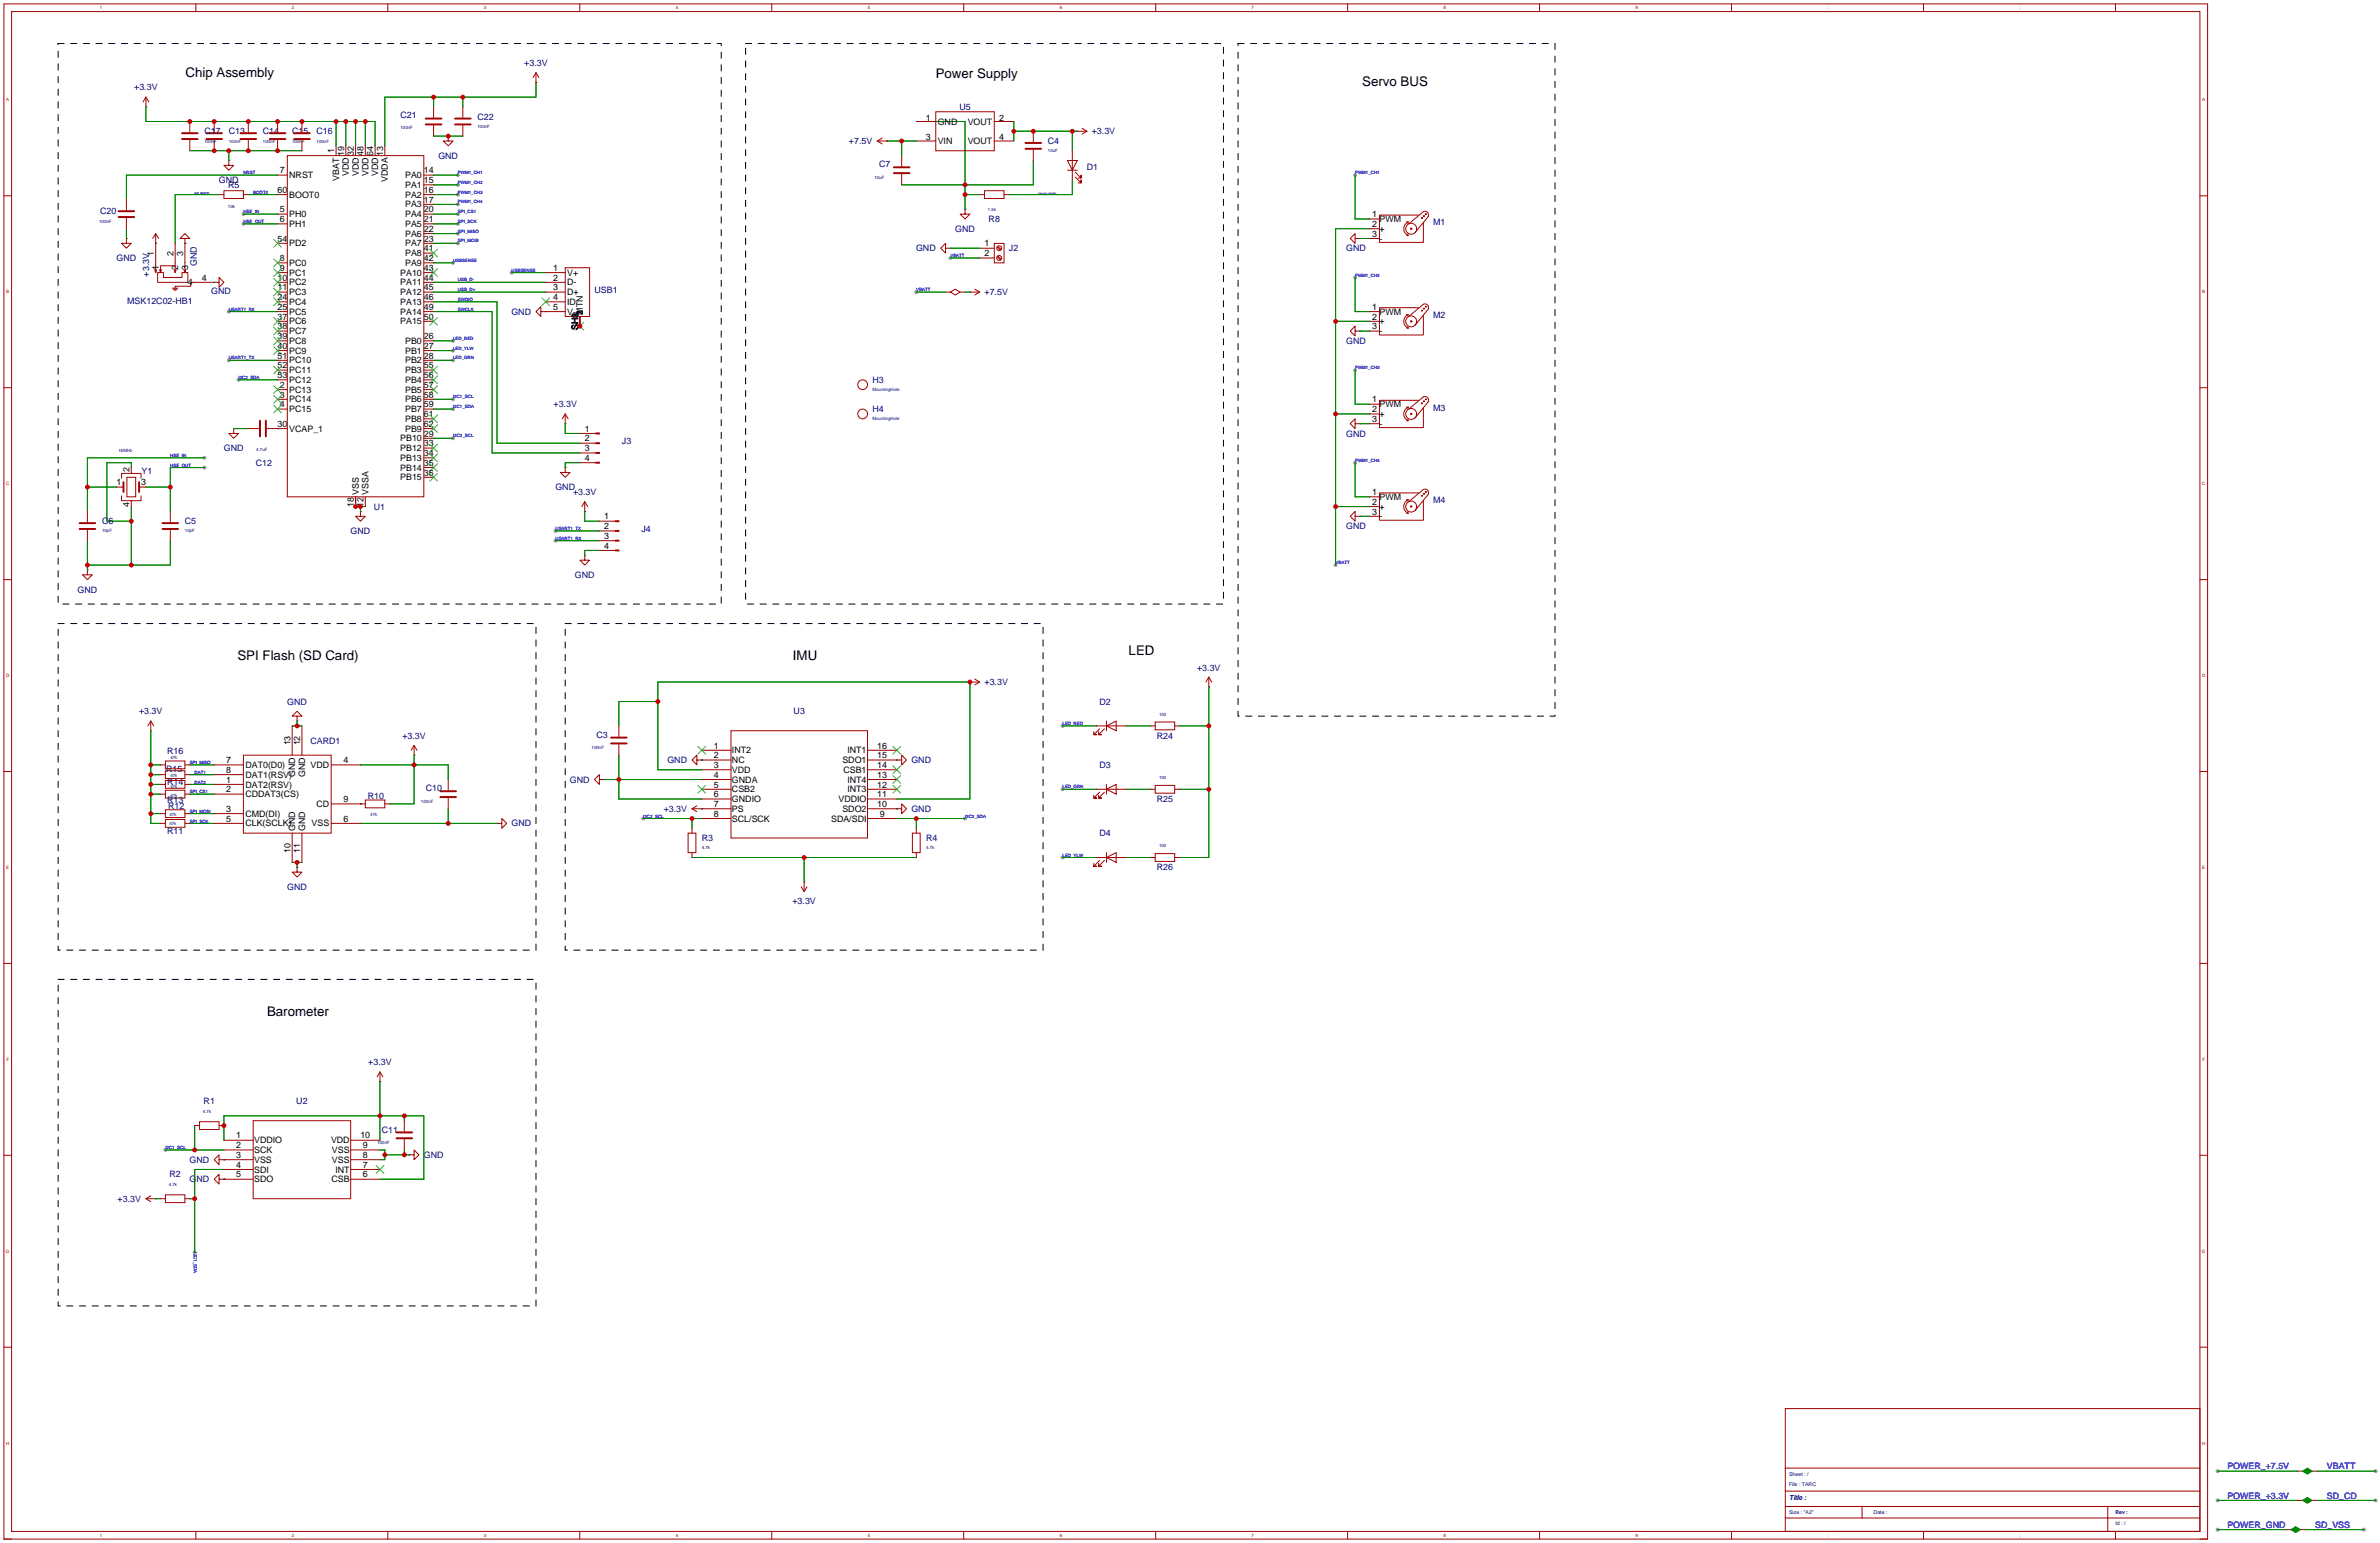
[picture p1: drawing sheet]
<svg xmlns="http://www.w3.org/2000/svg" width="620mm" height="402mm" viewBox="0 0 620 402" stroke-linecap="round" stroke-linejoin="round" font-family="sans-serif">
<defs><g id="words">
<g font-size="3.5">
<text x="48.3" y="20.2">Chip Assembly</text>
<text x="243.7" y="20.4">Power Supply</text>
<text x="354.8" y="22.5">Servo BUS</text>
<text x="61.8" y="172.1">SPI Flash (SD Card)</text>
<text x="206.5" y="172.1">IMU</text>
<text x="294" y="170.8">LED</text>
<text x="69.5" y="264.8">Barometer</text>
</g>
<g font-size="2.3" fill="#000080">
<text x="136.6" y="17.2">+3.3V</text>
<text x="35" y="23.6">+3.3V</text>
<text x="249.9" y="28.7">U5</text>
<text x="53.2" y="35">C17</text>
<text x="59.6" y="35">C13</text>
<text x="68.5" y="35">C14</text>
<text x="76.1" y="35">C15</text>
<text x="82.5" y="35">C16</text>
<text x="104.3" y="30.7">C21</text>
<text x="124.4" y="31.2">C22</text>
<text x="284.4" y="35">+3.3V</text>
<text x="114.2" y="41.4">GND</text>
<text x="221.1" y="37.5">+7.5V</text>
<text x="273" y="37.5">C4</text>
<text x="57" y="47.7">GND</text>
<text x="229" y="43.6">C7</text>
<text x="283.1" y="44.2">D1</text>
<text x="59.4" y="49">R5</text>
<text x="26.1" y="55.8">C20</text>
<text x="257.5" y="57.9">R8</text>
<text x="373.3" y="58.7">M1</text>
<text x="238.6" y="65.5">GND</text>
<text x="248.8" y="60.4">GND</text>
<text x="262.8" y="65.5">J2</text>
<text x="350.7" y="65.5">GND</text>
<text x="30.4" y="68">GND</text>
<text x="51.3" y="69.3" transform="rotate(-90 51.3 69.3)">GND</text>
<text x="38.8" y="72" transform="rotate(-90 38.8 72)">+3.3V</text>
<text x="55" y="76.7">GND</text>
<text x="154.8" y="76.3">USB1</text>
<text x="256.4" y="76.9">+7.5V</text>
<text x="33.1" y="79.2">MSK12C02-HB1</text>
<text x="133.2" y="82">GND</text>
<text x="373.3" y="82.8">M2</text>
<text x="350.7" y="89.6">GND</text>
<text x="227.2" y="99.8">H3</text>
<text x="144.2" y="106.1">+3.3V</text>
<text x="227.2" y="107.4">H4</text>
<text x="373.3" y="107">M3</text>
<text x="350.7" y="113.7">GND</text>
<text x="58.3" y="117.6">GND</text>
<text x="162" y="115.8">J3</text>
<text x="36.8" y="123.4">Y1</text>
<text x="66.6" y="121.4">C12</text>
<text x="144.7" y="127.7">GND</text>
<text x="149.3" y="129">+3.3V</text>
<text x="373.3" y="131.1">M4</text>
<text x="26.6" y="136.6">C6</text>
<text x="48.2" y="136.6">C5</text>
<text x="97.3" y="132.8">U1</text>
<text x="350.7" y="137.9">GND</text>
<text x="91.3" y="139.1">GND</text>
<text x="167.1" y="138.6">J4</text>
<text x="20.2" y="154.4">GND</text>
<text x="149.7" y="150.6">GND</text>
<text x="256.4" y="178.5">+3.3V</text>
<text x="311.8" y="174.7">+3.3V</text>
<text x="74.8" y="183.6">GND</text>
<text x="286.4" y="183.6">D2</text>
<text x="36.2" y="186.1">+3.3V</text>
<text x="206.7" y="186.1">U3</text>
<text x="43.5" y="196.6">R16</text>
<text x="80.8" y="193.8">CARD1</text>
<text x="104.8" y="192.5">+3.3V</text>
<text x="155.4" y="192.2">C3</text>
<text x="301.3" y="192.5">R24</text>
<text x="43.3" y="201.1">R15</text>
<text x="148.4" y="203.9">GND</text>
<text x="173.8" y="198.8">GND</text>
<text x="237.4" y="198.8">GND</text>
<text x="286.4" y="200.1">D3</text>
<text x="43.5" y="209.3">R13</text>
<text x="43.5" y="204.4">R14</text>
<text x="95.8" y="208.2">R10</text>
<text x="110.9" y="206.2">C10</text>
<text x="301.3" y="209">R25</text>
<text x="43.8" y="210.8">R12</text>
<text x="133.3" y="215.3">GND</text>
<text x="172.9" y="211.5">+3.3V</text>
<text x="237.4" y="211.5">GND</text>
<text x="43.5" y="217.4">R11</text>
<text x="182.8" y="219.2">R3</text>
<text x="241.2" y="219.2">R4</text>
<text x="286.4" y="217.9">D4</text>
<text x="301.3" y="226.8">R26</text>
<text x="74.8" y="231.9">GND</text>
<text x="206.4" y="235.7">+3.3V</text>
<text x="95.9" y="277.6">+3.3V</text>
<text x="53" y="287.7">R1</text>
<text x="77.2" y="287.7">U2</text>
<text x="99.5" y="295.1">C11</text>
<text x="49.4" y="303">GND</text>
<text x="110.4" y="301.7">GND</text>
<text x="44.2" y="306.8">R2</text>
<text x="49.4" y="308.1">GND</text>
<text x="30.6" y="313.1">+3.3V</text>
</g>
<g font-size="2.3">
<text x="241.2" y="31.4">1</text>
<text x="244.3" y="32.4">GND</text>
<text x="252.1" y="32.4">VOUT</text>
<text x="260.3" y="31.4">2</text>
<text x="87.1" y="39.9" transform="rotate(-90 87.1 39.9)">1</text>
<text x="89.6" y="40.6" transform="rotate(-90 89.6 40.6)">19</text>
<text x="92.2" y="40.6" transform="rotate(-90 92.2 40.6)">32</text>
<text x="94.7" y="40.6" transform="rotate(-90 94.7 40.6)">48</text>
<text x="97.2" y="40.6" transform="rotate(-90 97.2 40.6)">64</text>
<text x="99.8" y="40.6" transform="rotate(-90 99.8 40.6)">13</text>
<text x="241.2" y="36.5">3</text>
<text x="244.3" y="37.5">VIN</text>
<text x="252.1" y="37.5">VOUT</text>
<text x="260.3" y="36.5">4</text>
<text x="72.9" y="45.2">7</text>
<text x="75.3" y="46.4">NRST</text>
<text x="88.3" y="47.1" transform="rotate(-90 88.3 47.1)">VBAT</text>
<text x="90.9" y="45.9" transform="rotate(-90 90.9 45.9)">VDD</text>
<text x="93.4" y="45.9" transform="rotate(-90 93.4 45.9)">VDD</text>
<text x="96" y="45.9" transform="rotate(-90 96 45.9)">VDD</text>
<text x="98.5" y="45.9" transform="rotate(-90 98.5 45.9)">VDD</text>
<text x="101" y="47.5" transform="rotate(-90 101 47.5)">VDDA</text>
<text x="105.5" y="46.4">PA0</text>
<text x="110.4" y="45.2">14</text>
<text x="110.4" y="47.7">15</text>
<text x="72.3" y="50.2">60</text>
<text x="75.3" y="51.5">BOOT0</text>
<text x="105.5" y="49">PA1</text>
<text x="105.5" y="51.5">PA2</text>
<text x="110.4" y="50.2">16</text>
<text x="110.4" y="52.8">17</text>
<text x="72.9" y="55.3">5</text>
<text x="72.9" y="57.9">6</text>
<text x="75.3" y="56.6">PH0</text>
<text x="75.3" y="59.1">PH1</text>
<text x="105.5" y="54.1">PA3</text>
<text x="105.5" y="56.6">PA4</text>
<text x="105.5" y="59.1">PA5</text>
<text x="110.4" y="55.3">20</text>
<text x="110.4" y="57.9">21</text>
<text x="357.4" y="56.6">1</text>
<text x="357.4" y="59.1">2</text>
<text x="359.3" y="57.9">PWM</text>
<text x="72.3" y="62.9">54</text>
<text x="75.3" y="64.2">PD2</text>
<text x="105.5" y="61.7">PA6</text>
<text x="105.5" y="64.2">PA7</text>
<text x="110.4" y="60.4">22</text>
<text x="110.4" y="62.9">23</text>
<text x="110.4" y="65.5">41</text>
<text x="256.4" y="64.2">1</text>
<text x="357.4" y="61.7">3</text>
<text x="359.3" y="60.4">+</text>
<text x="359.3" y="62.9">-</text>
<text x="40.1" y="66.6" transform="rotate(-90 40.1 66.6)">1</text>
<text x="41.4" y="70.3" transform="rotate(-90 41.4 70.3)">1</text>
<text x="45.2" y="66.6" transform="rotate(-90 45.2 66.6)">2</text>
<text x="46.4" y="70.3" transform="rotate(-90 46.4 70.3)">2</text>
<text x="47.7" y="66.6" transform="rotate(-90 47.7 66.6)">3</text>
<text x="49" y="70.3" transform="rotate(-90 49 70.3)">3</text>
<text x="72.9" y="68">8</text>
<text x="72.9" y="70.6">9</text>
<text x="75.3" y="69.3">PC0</text>
<text x="75.3" y="71.8">PC1</text>
<text x="104.2" y="71.8">PA10</text>
<text x="105.5" y="66.8">PA8</text>
<text x="105.5" y="69.3">PA9</text>
<text x="110.4" y="68">42</text>
<text x="110.4" y="70.6">43</text>
<text x="144" y="70.6">1</text>
<text x="147.7" y="71.8">V+</text>
<text x="256.4" y="66.8">2</text>
<text x="48.9" y="74.4">4</text>
<text x="52.6" y="73.1">4</text>
<text x="72.3" y="73.1">10</text>
<text x="72.3" y="75.6">11</text>
<text x="75.3" y="74.4">PC2</text>
<text x="75.3" y="76.9">PC3</text>
<text x="104.2" y="74.4">PA11</text>
<text x="104.2" y="76.9">PA12</text>
<text x="110.4" y="73.1">44</text>
<text x="110.4" y="75.6">45</text>
<text x="144" y="73.1">2</text>
<text x="144" y="75.6">3</text>
<text x="147.7" y="74.4">D-</text>
<text x="147.7" y="76.9">D+</text>
<text x="72.3" y="78.2">24</text>
<text x="72.3" y="80.7">25</text>
<text x="72.3" y="83.3">37</text>
<text x="75.3" y="79.5">PC4</text>
<text x="75.3" y="82">PC5</text>
<text x="104.2" y="79.5">PA13</text>
<text x="104.2" y="82">PA14</text>
<text x="110.4" y="78.2">46</text>
<text x="110.4" y="80.7">49</text>
<text x="110.4" y="83.3">50</text>
<text x="144" y="78.2">4</text>
<text x="144" y="80.7">5</text>
<text x="147.7" y="79.5">ID</text>
<text x="147.7" y="82">V-</text>
<text x="150.6" y="82.8" transform="rotate(-90 150.6 82.8)">1</text>
<text x="150.6" y="82.8" transform="rotate(-90 150.6 82.8)">2</text>
<text x="151.8" y="82" transform="rotate(-90 151.8 82)">MTN</text>
<text x="151.8" y="82" transform="rotate(-90 151.8 82)">1</text>
<text x="151.8" y="82" transform="rotate(-90 151.8 82)">2</text>
<text x="151.8" y="82" transform="rotate(-90 151.8 82)">3</text>
<text x="357.4" y="80.7">1</text>
<text x="357.4" y="83.3">2</text>
<text x="359.3" y="82">PWM</text>
<text x="72.3" y="85.8">38</text>
<text x="72.3" y="88.3">39</text>
<text x="75.3" y="84.5">PC6</text>
<text x="75.3" y="87.1">PC7</text>
<text x="75.3" y="89.6">PC8</text>
<text x="104.2" y="84.5">PA15</text>
<text x="105.5" y="89.6">PB0</text>
<text x="110.4" y="88.3">26</text>
<text x="150.6" y="86" transform="rotate(-90 150.6 86)">SH0</text>
<text x="150.6" y="86" transform="rotate(-90 150.6 86)">SH3</text>
<text x="357.4" y="85.8">3</text>
<text x="359.3" y="84.5">+</text>
<text x="359.3" y="87.1">-</text>
<text x="72.3" y="90.9">40</text>
<text x="72.3" y="93.4">51</text>
<text x="72.3" y="96">52</text>
<text x="75.3" y="92.2">PC9</text>
<text x="75.3" y="94.7">PC10</text>
<text x="105.5" y="92.2">PB1</text>
<text x="105.5" y="94.7">PB2</text>
<text x="110.4" y="90.9">27</text>
<text x="110.4" y="93.4">28</text>
<text x="110.4" y="96">55</text>
<text x="72.3" y="98.5">53</text>
<text x="72.9" y="101">2</text>
<text x="75.3" y="97.2">PC11</text>
<text x="75.3" y="99.8">PC12</text>
<text x="105.5" y="97.2">PB3</text>
<text x="105.5" y="99.8">PB4</text>
<text x="110.4" y="98.5">56</text>
<text x="110.4" y="101">57</text>
<text x="72.9" y="103.6">3</text>
<text x="72.9" y="106.1">4</text>
<text x="75.3" y="102.3">PC13</text>
<text x="75.3" y="104.9">PC14</text>
<text x="75.3" y="107.4">PC15</text>
<text x="105.5" y="102.3">PB5</text>
<text x="105.5" y="104.9">PB6</text>
<text x="105.5" y="107.4">PB7</text>
<text x="110.4" y="103.6">58</text>
<text x="110.4" y="106.1">59</text>
<text x="357.4" y="104.9">1</text>
<text x="357.4" y="107.4">2</text>
<text x="359.3" y="106.1">PWM</text>
<text x="72.3" y="111.2">30</text>
<text x="75.3" y="112.5">VCAP_1</text>
<text x="105.5" y="109.9">PB8</text>
<text x="105.5" y="112.5">PB9</text>
<text x="110.4" y="113.7">29</text>
<text x="110.4" y="108.7">61</text>
<text x="110.4" y="111.2">62</text>
<text x="152.3" y="112.5">1</text>
<text x="357.4" y="109.9">3</text>
<text x="359.3" y="108.7">+</text>
<text x="359.3" y="111.2">-</text>
<text x="104.2" y="115">PB10</text>
<text x="104.2" y="117.6">PB12</text>
<text x="110.4" y="116.3">33</text>
<text x="110.4" y="118.8">34</text>
<text x="152.3" y="115">2</text>
<text x="152.3" y="117.6">3</text>
<text x="33.7" y="123.1" transform="rotate(-90 33.7 123.1)">2</text>
<text x="104.2" y="120.1">PB13</text>
<text x="104.2" y="122.6">PB14</text>
<text x="104.2" y="125.2">PB15</text>
<text x="110.4" y="121.4">35</text>
<text x="110.4" y="123.9">36</text>
<text x="152.3" y="120.1">4</text>
<text x="30.4" y="126.4">1</text>
<text x="33.7" y="132" transform="rotate(-90 33.7 132)">4</text>
<text x="36.7" y="126.4">3</text>
<text x="92.2" y="132" transform="rotate(-90 92.2 132)">18</text>
<text x="93.4" y="128.9" transform="rotate(-90 93.4 128.9)">VSS</text>
<text x="94.7" y="132" transform="rotate(-90 94.7 132)">12</text>
<text x="96" y="128.9" transform="rotate(-90 96 128.9)">VSSA</text>
<text x="357.4" y="129">1</text>
<text x="357.4" y="131.5">2</text>
<text x="359.3" y="130.3">PWM</text>
<text x="157.4" y="135.3">1</text>
<text x="157.4" y="137.9">2</text>
<text x="357.4" y="134.1">3</text>
<text x="359.3" y="132.8">+</text>
<text x="359.3" y="135.3">-</text>
<text x="157.4" y="140.4">3</text>
<text x="157.4" y="143">4</text>
<text x="75.6" y="194.2" transform="rotate(-90 75.6 194.2)">13</text>
<text x="78.2" y="194.2" transform="rotate(-90 78.2 194.2)">12</text>
<text x="186" y="197.6">2</text>
<text x="186" y="195">1</text>
<text x="190.7" y="196.3">INT2</text>
<text x="220.7" y="196.3">INT1</text>
<text x="228.5" y="197.6">15</text>
<text x="228.5" y="195">16</text>
<text x="59" y="203.9">1</text>
<text x="59" y="198.8">7</text>
<text x="59" y="201.4">8</text>
<text x="63.9" y="200.1">DAT0(D0)</text>
<text x="63.9" y="202.6">DAT1(RSV)</text>
<text x="76.9" y="202.4" transform="rotate(-90 76.9 202.4)">GND</text>
<text x="79.5" y="202.4" transform="rotate(-90 79.5 202.4)">GND</text>
<text x="80.9" y="200.1">VDD</text>
<text x="89.4" y="198.8">4</text>
<text x="186" y="200.1">3</text>
<text x="186" y="202.6">4</text>
<text x="190.7" y="198.8">NC</text>
<text x="190.7" y="201.4">VDD</text>
<text x="190.7" y="203.9">GNDA</text>
<text x="219.4" y="198.8">SDO1</text>
<text x="219.7" y="201.4">CSB1</text>
<text x="220.7" y="203.9">INT4</text>
<text x="228.5" y="202.6">13</text>
<text x="228.5" y="200.1">14</text>
<text x="59" y="206.5">2</text>
<text x="63.9" y="205.2">DAT2(RSV)</text>
<text x="63.9" y="207.7">CDDAT3(CS)</text>
<text x="89.4" y="209">9</text>
<text x="186" y="205.2">5</text>
<text x="186" y="207.7">6</text>
<text x="190.7" y="206.5">CSB2</text>
<text x="190.7" y="209">GNDIO</text>
<text x="218.4" y="209">VDDIO</text>
<text x="220.7" y="206.5">INT3</text>
<text x="228.5" y="207.7">11</text>
<text x="228.5" y="205.2">12</text>
<text x="59" y="211.5">3</text>
<text x="59" y="214.1">5</text>
<text x="63.9" y="212.8">CMD(DI)</text>
<text x="63.9" y="215.3">CLK(SCLK)</text>
<text x="81.1" y="215.3">VSS</text>
<text x="82.4" y="210.3">CD</text>
<text x="89.4" y="214.1">6</text>
<text x="186" y="210.3">7</text>
<text x="186" y="212.8">8</text>
<text x="190.7" y="211.5">PS</text>
<text x="190.7" y="214.1">SCL/SCK</text>
<text x="216.5" y="214.1">SDA/SDI</text>
<text x="219.4" y="211.5">SDO2</text>
<text x="228.5" y="210.3">10</text>
<text x="229.1" y="212.8">9</text>
<text x="76.9" y="216.6" transform="rotate(-90 76.9 216.6)">GND</text>
<text x="79.5" y="216.6" transform="rotate(-90 79.5 216.6)">GND</text>
<text x="75.6" y="222.2" transform="rotate(-90 75.6 222.2)">10</text>
<text x="78.2" y="222.2" transform="rotate(-90 78.2 222.2)">11</text>
<text x="61.5" y="296.6">1</text>
<text x="61.5" y="299.2">2</text>
<text x="66.2" y="297.9">VDDIO</text>
<text x="86.2" y="297.9">VDD</text>
<text x="93.9" y="296.6">10</text>
<text x="94.5" y="299.2">9</text>
<text x="61.5" y="301.7">3</text>
<text x="61.5" y="304.2">4</text>
<text x="66.2" y="300.4">SCK</text>
<text x="66.2" y="303">VSS</text>
<text x="66.2" y="305.5">SDI</text>
<text x="86.5" y="303">VSS</text>
<text x="86.5" y="300.4">VSS</text>
<text x="87.4" y="305.5">INT</text>
<text x="94.5" y="304.2">7</text>
<text x="94.5" y="301.7">8</text>
<text x="61.5" y="306.8">5</text>
<text x="66.2" y="308.1">SDO</text>
<text x="86.3" y="308.1">CSB</text>
<text x="94.5" y="306.8">6</text>
</g>
<g font-size="2.3" fill="#00f">
<text x="580.2" y="382.8">POWER_+7.5V</text>
<text x="606.1" y="382.8">VBATT</text>
<text x="580.2" y="390.5">POWER_+3.3V</text>
<text x="606.1" y="390.5">SD_CD</text>
<text x="580.2" y="398.1">POWER_GND</text>
<text x="603" y="398.1">SD_VSS</text>
</g>
<text font-size="1.8" fill="#000080" x="466" y="391">Title :</text>
<g font-size="1.4" fill="#000080">
<text x="466" y="387.2">File : TARC</text>
<text x="466" y="384.5">Sheet : /</text>
<text x="466" y="394.6">Size : &quot;A2&quot;</text>
<text x="488" y="394.6">Date :</text>
<text x="551" y="394.6">Rev :</text>
<text x="551" y="397.4">Id : /</text>
</g>
<g font-size="1.2" fill="#a00000">
<text x="26" y="2.4">1</text>
<text x="76" y="2.4">2</text>
<text x="126" y="2.4">3</text>
<text x="176" y="2.4">4</text>
<text x="226" y="2.4">5</text>
<text x="276" y="2.4">6</text>
<text x="326" y="2.4">7</text>
<text x="376" y="2.4">8</text>
<text x="426" y="2.4">9</text>
<text x="1.6" y="26.4">A</text>
<text x="573.6" y="26.4">A</text>
<text x="1.6" y="76.4">B</text>
<text x="573.6" y="76.4">B</text>
<text x="1.6" y="126.4">C</text>
<text x="573.6" y="126.4">C</text>
<text x="1.6" y="176.4">D</text>
<text x="573.6" y="176.4">D</text>
<text x="1.6" y="226.4">E</text>
<text x="573.6" y="226.4">E</text>
<text x="1.7" y="276.4">F</text>
<text x="573.7" y="276.4">F</text>
<text x="1.6" y="326.4">G</text>
<text x="573.6" y="326.4">G</text>
<text x="1.6" y="376.4">H</text>
<text x="573.6" y="376.4">H</text>
<text x="26" y="400.4">1</text>
<text x="76" y="400.4">2</text>
<text x="126" y="400.4">3</text>
<text x="176" y="400.4">4</text>
<text x="226" y="400.4">5</text>
<text x="276" y="400.4">6</text>
<text x="326" y="400.4">7</text>
<text x="376" y="400.4">8</text>
<text x="426" y="400.4">9</text>
<text x="476" y="400.4">:</text>
<text x="526" y="400.4">;</text>
</g>
<g font-size="1.2" fill="#000080">
<text x="104.3" y="33.6">100nF</text>
<text x="124.4" y="33.3">100nF</text>
<text x="53.2" y="37.1">100nF</text>
<text x="59.6" y="37.1">100nF</text>
<text x="68.5" y="37.1">100nF</text>
<text x="76.1" y="37.1">100nF</text>
<text x="82.5" y="37.1">100nF</text>
<text x="273" y="39.7">10uF</text>
<text x="227.7" y="46.5">10uF</text>
<text x="25.8" y="58.2">100nF</text>
<text x="59.4" y="54.2">10k</text>
<text x="257.3" y="54.9">1.5k</text>
<text x="227.2" y="101.9">MountingHole</text>
<text x="227.2" y="109.5">MountingHole</text>
<text x="30.8" y="117.7">16MHz</text>
<text x="66.8" y="117.4">4.7uF</text>
<text x="26.6" y="138.7">10pF</text>
<text x="48.2" y="138.7">10pF</text>
<text x="301.9" y="186.5">100</text>
<text x="44.4" y="197.7">47k</text>
<text x="154.1" y="195.1">100nF</text>
<text x="44.4" y="202.5">47k</text>
<text x="301.9" y="203">100</text>
<text x="44.4" y="205.3">47k</text>
<text x="44.4" y="207.6">47k</text>
<text x="109.6" y="209.1">100nF</text>
<text x="44.1" y="212.7">47k</text>
<text x="44.1" y="214.9">47k</text>
<text x="96.4" y="212.7">47k</text>
<text x="182.8" y="221.3">4.7k</text>
<text x="241.2" y="221.3">4.7k</text>
<text x="301.9" y="220.8">100</text>
<text x="52.8" y="289.9">4.7k</text>
<text x="98.2" y="298">100nF</text>
<text x="44" y="308.9">4.7k</text>
</g>
<g font-size="1.2" fill="#00f">
<text x="63.4" y="45.4">NRST</text>
<text x="119.3" y="47.9">PWM1_CH2</text>
<text x="119.3" y="45.4">PWM1_CH1</text>
<text x="353" y="45.4">PWM1_CH1</text>
<text x="65.9" y="50.5">BOOT0</text>
<text x="119.3" y="50.5">PWM1_CH3</text>
<text x="119.3" y="53">PWM1_CH4</text>
<text x="63.4" y="55.6">HSE_IN</text>
<text x="63.4" y="58.1">HSE_OUT</text>
<text x="119.3" y="55.6">SPI_CS1</text>
<text x="119.3" y="58.1">SPI_SCK</text>
<text x="119.3" y="63.2">SPI_MOSI</text>
<text x="119.3" y="60.6">SPI_MISO</text>
<text x="118" y="68.3">USBSENSE</text>
<text x="133.3" y="70.8">USBSENSE</text>
<text x="247.6" y="67">VBATT</text>
<text x="119.3" y="75.9">USB_D+</text>
<text x="119.3" y="73.3">USB_D-</text>
<text x="238.7" y="75.9">VBATT</text>
<text x="353" y="72.1">PWM1_CH2</text>
<text x="59.6" y="81">USART1_RX</text>
<text x="119.3" y="81">SWCLK</text>
<text x="119.3" y="78.4">SWDIO</text>
<text x="118" y="88.6">LED_RED</text>
<text x="59.6" y="93.7">USART1_TX</text>
<text x="118" y="93.7">LED_GRN</text>
<text x="118" y="91.1">LED_YLW</text>
<text x="62.1" y="98.7">I2C2_SDA</text>
<text x="353" y="96.2">PWM1_CH3</text>
<text x="118" y="103.8">I2C1_SCL</text>
<text x="118" y="106.4">I2C1_SDA</text>
<text x="118" y="114">I2C2_SCL</text>
<text x="44.4" y="119.1">HSE_IN</text>
<text x="44.4" y="121.6">HSE_OUT</text>
<text x="353" y="120.3">PWM1_CH4</text>
<text x="144.7" y="140.6">USART1_RX</text>
<text x="144.7" y="138.1">USART1_TX</text>
<text x="347.9" y="147">VBATT</text>
<text x="276.8" y="188.9">LED_RED</text>
<text x="49.4" y="199.1">SPI_MISO</text>
<text x="50.7" y="201.6">DAT1</text>
<text x="49.4" y="206.7">SPI_CS1</text>
<text x="50.7" y="204.1">DAT2</text>
<text x="276.8" y="205.4">LED_GRN</text>
<text x="49.4" y="214.3">SPI_SCK</text>
<text x="49.4" y="211.8">SPI_MOSI</text>
<text x="167.5" y="213">I2C2_SCL</text>
<text x="251.4" y="213">I2C2_SDA</text>
<text x="276.8" y="223.2">LED_YLW</text>
<text x="43.1" y="299.4">I2C1_SCL</text>
<text x="50.5" y="326.3" transform="rotate(90 50.5 326.3)">I2C1_SDA</text>
</g>
<text font-size=".7" fill="#00f" x="50.7" y="50.6">SW_BOOT0</text>
<text font-size=".5" fill="#00f" x="270.4" y="50.6">PWR_LED_CATHODE</text>
</g></defs>
<g fill="#999">
<circle cx="50.7" cy="326.3" r=".51"/>
<circle cx="353" cy="120.6" r=".51"/>
<circle cx="167.5" cy="213.3" r=".51"/>
<circle cx="347.9" cy="147.2" r=".51"/>
<circle cx="119.3" cy="63.4" r=".51"/>
<circle cx="59.6" cy="93.9" r=".51"/>
<circle cx="53.2" cy="119.3" r=".51"/>
<circle cx="118" cy="88.8" r=".51"/>
<circle cx="353" cy="96.4" r=".51"/>
<circle cx="353" cy="45.6" r=".51"/>
<circle cx="119.3" cy="48.2" r=".51"/>
<circle cx="118" cy="93.9" r=".51"/>
<circle cx="119.3" cy="55.8" r=".51"/>
<circle cx="133.3" cy="71" r=".51"/>
<circle cx="144.7" cy="140.9" r=".51"/>
<circle cx="53.2" cy="121.8" r=".51"/>
<circle cx="247.6" cy="67.2" r=".51"/>
<circle cx="353" cy="72.3" r=".51"/>
<circle cx="43.1" cy="299.6" r=".51"/>
<circle cx="276.8" cy="223.4" r=".51"/>
<circle cx="251.4" cy="213.3" r=".51"/>
<circle cx="118" cy="114.2" r=".51"/>
<circle cx="119.3" cy="60.9" r=".51"/>
<circle cx="144.7" cy="138.3" r=".51"/>
<circle cx="118" cy="68.5" r=".51"/>
<circle cx="118" cy="104" r=".51"/>
<circle cx="119.3" cy="45.6" r=".51"/>
<circle cx="119.3" cy="58.3" r=".51"/>
<circle cx="276.8" cy="189.1" r=".51"/>
<circle cx="276.8" cy="205.6" r=".51"/>
<circle cx="63.4" cy="55.8" r=".51"/>
<circle cx="119.3" cy="50.7" r=".51"/>
<circle cx="118" cy="91.3" r=".51"/>
<circle cx="63.4" cy="58.3" r=".51"/>
<circle cx="119.3" cy="53.2" r=".51"/>
<circle cx="59.6" cy="81.2" r=".51"/>
<circle cx="62.1" cy="99" r=".51"/>
<circle cx="118" cy="106.6" r=".51"/>
<circle cx="577.6" cy="398.6" r=".51"/>
<circle cx="615.7" cy="398.6" r=".51"/>
<circle cx="577.6" cy="390.9" r=".51"/>
<circle cx="618.8" cy="390.9" r=".51"/>
<circle cx="577.6" cy="383.3" r=".51"/>
<circle cx="618.8" cy="383.3" r=".51"/>
<circle cx="238.7" cy="76.1" r=".51"/>
</g>
<g fill="none" stroke="#a10000" stroke-width=".26">
<path d="M1 1h574v400h-574zM3 3h570v396h-570zM51 1v2M101 1v2M139.6 19l-.8 1.2M139.6 19v2.5M139.6 19l.8 1.2M151 1v2M201 1v2M251 1v2M301 1v2M351 1v2"/>
<path d="M401 1v2M451 1v2M501 1v2M551 1v2M38 27.8h.1M38 25.3l-.8 1.3M38 25.3v2.5M38 25.3l.8 1.3M49.4 31.7v2.8M49.4 36.5v2.8M55.8 31.7v2.8M55.8 36.5v2.8"/>
<path d="M64.7 31.7v2.8M64.7 36.5v2.8M72.3 31.7v2.8M72.3 36.5v2.8M78.6 31.7v2.8M78.6 36.5v2.8M87.5 38v2.5M90.1 38v2.5M92.6 38v2.5M95.2 38v2.5M97.7 38v2.5M100.2 38v2.5"/>
<path d="M112.9 27.8v2.8M112.9 32.7v2.8M116.7 35.5h.1M116.7 35.5v1.2h1.3l-1.3 1.3-1.2-1.3h1.2M120.6 27.8v2.8M120.6 32.7v2.8M139.6 21.5h.1M228.5 36.7h2.5M228.5 36.7l1.3 .8M229.8 36l-1.3 .7M231 36.7h.1M238.7 31.7h5"/>
<path d="M238.7 36.7h5M243.7 29.1h15.3v10.2h-15.3zM259 31.7h5.1M259 36.7h5.1M269.1 34.2v2.8M269.1 39v2.8M279.3 39.3v7.6M280.6 34.2h.1M280.6 34.2h2.5M281.8 33.4l1.3 .8M283.1 34.2l-1.3 .8M1 51h2"/>
<path d="M32.9 52v2.8M32.9 56.8v2.8M57.1 50.7h1.2M58.3 49.7h5.1v2h-5.1zM59.6 41.8h.1M59.6 41.8v1.3h1.3l-1.3 1.3-1.3-1.3h1.3M63.4 50.7h1.3M72.3 50.7h2.5M72.3 45.6h2.5M72.3 55.8h2.5M72.3 58.3h2.5M74.8 40.5h35.6v88.9h-35.6z"/>
<path d="M110.4 50.7h2.5M110.4 45.6h2.5M110.4 48.2h2.5M110.4 53.2h2.5M110.4 55.8h2.5M110.4 58.3h2.5M234.9 40.5v2.8M234.9 45.4v2.8M251.4 54.5h.1M251.4 54.5v1.3h1.2l-1.2 1.3-1.3-1.3h1.3M255.2 50.7h1.2M256.4 49.7h5.1v2h-5.1z"/>
<path d="M261.5 50.7h1.3M278 41.8h2.6l-1.3 2.6zM278 44.4h2.6M280.1 46.1l1.5 1.6v-.8v.8h-.8M280.1 44.9l1.5 1.5v-.8v.8h-.8M356.8 57.1h2.5M356.8 59.6h2.5M366.3 57.8h.5M366.8 57.8a1.94 1.94 0 0 0-1.2 1.8 1.94 1.94 0 0 0 1.2 1.8M366.8 57.8l-.1 .4M366.9 58.3l3.8-3.1a.94 .94 0 0 1 1.1 .1 .94 .94 0 0 1 .2 1.1l-3.4 4.2M369.5 56h-10.2v7.2h11.4v-5.1"/>
<path d="M573 51h2M32.9 62.1h.1M32.9 62.1v1.3h1.3l-1.3 1.3-1.2-1.3h1.2M40.3 70.3l.2 .7M40.5 63.4h.1M40.5 60.9l-.7 1.2M40.5 60.9v10.1M40.5 60.9l.8 1.2M40.8 70.3l-.3 .7M41.1 71h1.5v1.3h4.8v-1.3h1.5v2.6h-7.8zM41.6 70.3l.2 .7M44.9 75.1h1.5"/>
<path d="M45.1 75.3h1M45.4 75.6h.5M45.4 70.3l.2 .7M45.6 69.2h-3.8v1.8l.3-.7M45.6 63.4v7.6M45.9 70.3l-.3 .7M47.9 70.3l.3 .7M48.2 63.4h.1M48.2 62.1h1.2l-1.2-1.2-1.3 1.2h1.3v1.3M48.2 63.4v7.6l.2-.7M55.8 73.6h.1M55.8 73.6h1.3v-1.3l1.2 1.3-1.2 1.2v-1.2"/>
<path d="M55.8 73.6h-6.1v1h-4.1v.5M72.3 76.1h2.5M72.3 73.6h2.5M72.3 63.4h2.5M72.3 78.6h2.5M72.3 68.5h2.5M72.3 71h2.5M110.4 76.1h2.5M110.4 73.6h2.5M110.4 60.9h2.5M110.4 63.4h2.5M110.4 78.6h2.5"/>
<path d="M110.4 65.9h2.5M110.4 68.5h2.5M110.4 71h2.5M142.1 76.1h5.1M142.1 73.6h5.1M142.1 78.6h5.1M142.1 71h5.1M147.2 69.8h6.4v12.7h-6.4zM246.3 64.7v-1.3l-1.3 1.3 1.3 1.2v-1.2h1.3M246.3 76.1h1.3M247.6 64.7h.1M247.6 76.1l1.2-.8 1.3 .8-1.3 .8z"/>
<path d="M250.1 76.1h1.3M252.6 76.1h.1M252.6 76.1h2.6M253.9 75.3l1.3 .8M255.2 76.1l-1.3 .8M255.2 64.7h3.8M255.2 67.2h3.8M259 63.4h2.5v5.1h-2.5zM259.7 66.9l.9 .8M259.7 64.3l.9 .9M259.9 66.7l.9 .8M259.9 64.2l.9 .8"/>
<path d="M353 62.1v-1.2l-1.3 1.2 1.3 1.3v-1.3h1.2M354.2 62.1h.1M356.8 62.1h2.5M366.4 61.4h.4M366.7 61l.1 .4M72.3 81.2h2.5M72.3 88.8h2.5M72.3 91.3h2.5M72.3 93.9h2.5M72.3 83.7h2.5M72.3 86.3h2.5M72.3 96.4h2.5"/>
<path d="M72.3 99h2.5M110.4 81.2h2.5M110.4 88.8h2.5M110.4 91.3h2.5M110.4 93.9h2.5M110.4 83.7h2.5M110.4 96.4h2.5M110.4 99h2.5M140.9 81.2v-1.3l-1.3 1.3 1.3 1.3v-1.3h1.2M142.1 81.2h.1M142.1 81.2h5.1M151 82.5v2.5"/>
<path d="M353 86.3v-1.3l-1.3 1.3 1.3 1.2v-1.2h1.2M354.2 86.3h.1M356.8 81.2h2.5M356.8 83.7h2.5M356.8 86.3h2.5M366.3 81.9h.5M366.4 85.5h.4M366.7 85.1l.1 .4M366.8 81.9a1.94 1.94 0 0 0-1.2 1.8 1.94 1.94 0 0 0 1.2 1.8M366.8 81.9l-.1 .4M366.9 82.5l3.8-3.2a.94 .94 0 0 1 1.1 .2 .94 .94 0 0 1 .2 1.1l-3.4 4.1M369.5 80.2h-10.2v7.1h11.4v-5.1"/>
<path d="M1 101h2M60.9 111.7h.1M60.9 111.7v1.2h1.2l-1.2 1.3-1.3-1.3h1.3M64.7 111.7h2.8M69.5 111.7h5.3M72.3 101.5h2.5M72.3 104h2.5M72.3 106.6h2.5M110.4 111.7h2.5M110.4 101.5h2.5M110.4 114.2h2.5M110.4 104h2.5"/>
<path d="M110.4 116.7h2.5M110.4 119.3h2.5M110.4 106.6h2.5M110.4 109.1h2.5M147.2 110.4h.1M147.2 107.9l-.7 1.2M147.2 107.9v2.5M147.2 107.9l.8 1.2M151 118h4.3M151 115.5h4.3M151 112.9h4.3M155.3 117.9h.8v.2h-.8z"/>
<path d="M155.3 115.4h.8v.2h-.8zM155.3 112.8h.8v.3h-.8zM353 110.4v-1.3l-1.3 1.3 1.3 1.3v-1.3h1.2M354.2 110.4h.1M356.8 105.3h2.5M356.8 107.9h2.5M356.8 110.4h2.5M366.3 106.1h.5M366.4 109.6h.4M366.7 109.3l.1 .3M366.8 106.1a1.94 1.94 0 0 0-1.2 1.8 1.94 1.94 0 0 0 1.2 1.7M366.8 106.1l-.1 .4"/>
<path d="M366.9 106.6l3.8-3.2a.94 .94 0 0 1 1.1 .2 .94 .94 0 0 1 .2 1.1l-3.4 4.2M369.5 104.3h-10.2v7.1h11.4v-5.1M573 101h2M22.8 133.3v2.8M22.8 138.1v2.8M30.4 126.9h1.8M31.7 129.2v1.3h5v-1.3M31.7 124.6v-1.2h5v1.2M33.1 124.4h2.2v5h-2.2zM34.2 121.8v1.6M34.2 130.5v1.5M36.2 126.9h1.8"/>
<path d="M44.4 133.3v2.8M44.4 138.1v2.8M92.6 129.4v2.6M93.9 133.3h.1M93.9 133.3v1.2h1.3l-1.3 1.3-1.3-1.3h1.3M95.2 129.4v2.6M110.4 121.8h2.5M110.4 124.4h2.5M147.2 121.8h.1M147.2 121.8v1.3h1.3l-1.3 1.3-1.2-1.3h1.2M151 120.6h4.3M152.3 133.3h.1"/>
<path d="M152.3 130.7l-.8 1.3M152.3 130.7v2.6M152.3 130.7l.8 1.3M155.3 120.4h.8v.3h-.8zM156.1 138.3h4.2M156.1 135.8h4.2M160.3 138.2h.9v.3h-.9zM160.3 135.7h.9v.2h-.9zM353 134.5v-1.2l-1.3 1.2 1.3 1.3v-1.3h1.2M354.2 134.5h.1M356.8 129.4h2.5M356.8 132h2.5"/>
<path d="M356.8 134.5h2.5M366.3 130.2h.5M366.4 133.8h.4M366.7 133.4l.1 .4M366.8 130.2a1.94 1.94 0 0 0-1.2 1.8 1.94 1.94 0 0 0 1.2 1.8M366.8 130.2l-.1 .4M366.9 130.7l3.8-3.2a.94 .94 0 0 1 1.1 .2 .94 .94 0 0 1 .2 1.1l-3.4 4.2M369.5 128.4h-10.2v7.1h11.4v-5M1 151h2M22.8 148.5h.1M22.8 148.5v1.3h1.2l-1.2 1.2-1.3-1.2h1.3M152.3 144.7h.1"/>
<path d="M152.3 144.7v1.3h1.3l-1.3 1.2-1.3-1.2h1.3M156.1 143.4h4.2M156.1 140.9h4.2M160.3 143.3h.9v.2h-.9zM160.3 140.8h.9v.2h-.9zM573 151h2M252.6 177.7h.1M252.6 177.7h2.6M253.9 176.9l1.3 .8M255.2 177.7l-1.3 .8M314.9 179h.1M314.9 176.4l-.8 1.3"/>
<path d="M314.9 176.4v2.6M314.9 176.4l.7 1.3M39.3 190.4h.1M39.3 187.9l-.8 1.2M39.3 187.9v2.5M39.3 187.9l.7 1.2M41.8 199.3h1.3M43.1 198.3h5.1v2h-5.1zM48.2 199.3h1.2M55.8 199.3h7.6M63.4 196.8h22.9v20.3h-22.9zM76.1 189.1v7.7"/>
<path d="M77.4 187.9h.1M77.4 186.6h1.2l-1.2-1.3-1.3 1.3h1.3v1.3M78.6 189.1v7.7M86.3 199.3h7.6M107.9 196.8h.1M107.9 194.2l-.8 1.3M107.9 194.2v2.6M107.9 194.2l.7 1.3M161.2 189.1v2.8M161.2 194v2.8M181.5 198v-1.2l-1.3 1.2 1.3 1.3v-1.3h1.3M182.8 198h.1"/>
<path d="M182.8 198h7.6M182.8 195.5h7.6M190.4 190.4h35.6v27.9h-35.6zM226 198h7.6M226 195.5h7.6M233.6 198h.1M233.6 198h1.3v-1.2l1.2 1.2-1.2 1.3v-1.3M285.7 189.1h7.6M286.4 189.9l-1.5 1.5h.8h-.8v-.7M287.7 189.9l-1.5 1.5h.7h-.7v-.7M288.2 189.1l2.5-1.2v2.5zM288.2 187.9v2.5"/>
<path d="M299.6 189.1h1.3M300.9 188.1h5.1v2.1h-5.1zM306 189.1h1.2M1 201h2M41.8 204.4h1.3M41.8 206.9h1.3M41.8 212h1.3M41.8 214.5h1.3M41.8 201.8h1.3M43.1 213.5h5.1v2.1h-5.1zM43.1 211h5.1v2h-5.1zM43.1 205.9h5.1v2h-5.1z"/>
<path d="M43.1 200.8h5.1v2.1h-5.1zM43.1 203.4h5.1v2h-5.1zM48.2 204.4h1.2M48.2 206.9h1.2M48.2 212h1.2M48.2 214.5h1.2M48.2 201.8h1.2M55.8 204.4h7.6M55.8 206.9h7.6M55.8 212h7.6M55.8 214.5h7.6M55.8 201.8h7.6"/>
<path d="M76.1 217.1v7.6M78.6 217.1v7.6M86.3 214.5h7.6M86.3 209.5h8.9M95.2 208.4h5v2.1h-5zM100.2 209.5h1.3M116.7 203.1v2.8M116.7 207.9v2.8M129.4 214.5h.1M129.4 214.5h1.3v-1.2l1.3 1.2-1.3 1.3v-1.3M156.1 203.1v-1.3l-1.3 1.3 1.3 1.3v-1.3h1.3M157.4 203.1h.1"/>
<path d="M179.2 217.1h2.1v5.1h-2.1zM180.2 210.7l1.3 .8M180.2 210.7h10.2M180.2 215.8v1.3M181.5 210l-1.3 .7M182.8 210.7h.1M182.8 205.6h7.6M182.8 208.2h7.6M182.8 203.1h7.6M182.8 200.6h7.6M182.8 213.3h7.6M226 210.7h7.6"/>
<path d="M226 205.6h7.6M226 208.2h7.6M226 203.1h7.6M226 200.6h7.6M226 213.3h7.6M233.6 210.7h.1M233.6 210.7h1.3v-1.2l1.2 1.2-1.2 1.3v-1.3M237.6 217.1h2.1v5.1h-2.1zM238.7 215.8v1.3M285.7 205.6h7.6M286.4 206.4l-1.5 1.5h.8h-.8v-.7M287.7 206.4l-1.5 1.5h.7h-.7v-.7"/>
<path d="M288.2 205.6l2.5-1.2v2.5zM288.2 204.4v2.5M299.6 205.6h1.3M300.9 204.6h5.1v2.1h-5.1zM306 205.6h1.2M573 201h2M77.4 226h.1M77.4 226v1.2h1.2l-1.2 1.3-1.3-1.3h1.3M180.2 222.2v1.2M208.7 231l.8 1.3M209.5 229.8h.1M209.5 229.8v2.5"/>
<path d="M210.2 231l-.7 1.3M238.7 222.2v1.2M285.7 223.4h7.6M286.4 224.2l-1.5 1.5h.8h-.8v-.7M287.7 224.2l-1.5 1.5h.7h-.7v-.7M288.2 223.4l2.5-1.2v2.5zM288.2 222.2v2.5M299.6 223.4h1.3M300.9 222.4h5.1v2h-5.1zM306 223.4h1.2M1 251h2M573 251h2"/>
<path d="M99 279.3l-.8 1.3M99 279.3v2.5M99 279.3l.7 1.3M50.7 293.3h1.3M52 292.3h5.1v2h-5.1zM57.1 293.3h1.2M58.3 297.1h7.6M58.3 299.6h7.6M65.9 292h25.4v20.3h-25.4zM91.3 297.1h7.7M91.3 299.6h7.7M99 281.8h.1"/>
<path d="M105.3 292v2.8M105.3 296.8v2.8M1 301h2M38 312.3l1.3 .8M38 312.3h2.5M39.3 311.6l-1.3 .7M40.5 312.3h.1M41.8 312.3h1.3M43.1 311.3h5.1v2h-5.1zM48.2 312.3h1.2M57.1 307.2v-1.2l-1.3 1.2 1.3 1.3v-1.3h1.2M57.1 302.2v-1.3l-1.3 1.3 1.3 1.2v-1.2h1.2"/>
<path d="M58.3 307.2h.1M58.3 302.2h.1M58.3 302.2h7.6M58.3 304.7h7.6M58.3 307.2h7.6M91.3 302.2h7.7M91.3 304.7h7.7M91.3 307.2h7.7M106.6 300.9h.1M106.6 300.9h1.3v-1.3l1.2 1.3-1.2 1.3v-1.3M573 301h2M1 351h2"/>
<path d="M573 351h2M465 367h108v32h-108zM51 399v2M101 399v2M151 399v2M201 399v2M251 399v2M301 399v2M351 399v2M401 399v2M451 399v2M465 395.5h108"/>
<path d="M465 392.5h108M465 388.5h108M465 382.5h108M485 392.5v3M501 399v2M549 392.5v6.5M551 399v2M595.4 398.6h1.3M598.5 390.9h1.2M598.5 383.3h1.2M599.2 398.6h1.3M602.3 390.9h1.2"/>
<path d="M602.3 383.3h1.2M1 401h2M573 401h2"/>
<circle cx="367.6" cy="59.6" r="1.42"/>
<circle cx="367.6" cy="59.6" r=".18"/>
<circle cx="370.4" cy="56.8" r=".13"/>
<circle cx="370.9" cy="56.3" r=".13"/>
<circle cx="371.4" cy="55.8" r=".13"/>
<circle cx="260.3" cy="64.7" r=".63"/>
<circle cx="260.3" cy="67.2" r=".63"/>
<circle cx="371.4" cy="79.9" r=".13"/>
<circle cx="367.6" cy="83.7" r="1.42"/>
<circle cx="367.6" cy="83.7" r=".18"/>
<circle cx="370.4" cy="80.9" r=".13"/>
<circle cx="370.9" cy="80.4" r=".13"/>
<circle cx="224.7" cy="100.2" r="1.27"/>
<circle cx="224.7" cy="107.9" r="1.27"/>
<circle cx="367.6" cy="107.9" r="1.42"/>
<circle cx="367.6" cy="107.9" r=".18"/>
<circle cx="370.4" cy="105.1" r=".13"/>
<circle cx="370.9" cy="104.6" r=".13"/>
<circle cx="371.4" cy="104" r=".13"/>
<circle cx="367.6" cy="132" r="1.42"/>
<circle cx="367.6" cy="132" r=".18"/>
<circle cx="370.4" cy="129.2" r=".13"/>
<circle cx="370.9" cy="128.7" r=".13"/>
<circle cx="371.4" cy="128.2" r=".13"/>
</g>
<path d="M15.1 11.3h172.8v146.1h-172.8zM194.2 11.3h124.5v146.1h-124.5zM322.5 11.3h82.5v175.3h-82.5zM15.1 162.5h124.5v85.1h-124.5zM147.2 162.5h124.5v85.1h-124.5zM15.1 255.2h124.5v85.1h-124.5z" fill="none" stroke="#000" stroke-width=".26" stroke-dasharray="1.5 1.8"/>
<g fill="none" stroke="#008700" stroke-width=".26">
<path d="M38 27.8v3.9h59.7v6.3M49.4 39.3h29.2M59.6 39.3v2.5M87.5 31.7v6.3M90.1 31.7v6.3M92.6 31.7v6.3M95.2 31.7v6.3M112.9 25.3v2.5M112.9 35.5h7.7M120.6 25.3v2.5M139.6 21.5v3.8h-39.4v12.7M231 36.7h7.7"/>
<path d="M234.9 36.7v3.8M238.7 31.7h12.7v22.8M264.1 34.2h16.5M264.1 31.7v5M279.3 34.2v5.1M32.9 59.6v2.5M57.1 50.7h-11.5v12.7M63.4 55.8h8.9M63.4 58.3h8.9M64.7 50.7h7.6M72.3 45.6h-39.4v6.4M112.9 50.7h6.4"/>
<path d="M112.9 48.2h6.4M112.9 55.8h6.4M112.9 45.6h6.4M112.9 58.3h6.4M112.9 53.2h6.4M251.4 50.7h3.8M269.1 41.8v6.4h-34.2M279.3 46.9v3.8h-16.5M353 45.6v11.5h3.8M356.8 59.6h-8.9v87.6M40.5 63.4h.1M48.2 63.4h.1"/>
<path d="M55.8 73.6h.1M112.9 63.4h6.4M112.9 76.1h29.2M112.9 78.6h16.5v36.9h21.6M112.9 60.9h6.4M112.9 68.5h5.1M112.9 73.6h29.2M133.3 71h8.8M238.7 76.1h7.6M247.6 67.2h7.6M247.6 64.7h7.6M251.4 76.1h1.2"/>
<path d="M353 72.3v8.9h3.8M354.2 62.1h2.6M59.6 93.9h12.7M59.6 81.2h12.7M62.1 99h10.2M112.9 93.9h5.1M112.9 88.8h5.1M112.9 81.2h15.3v36.8h22.8M112.9 91.3h5.1M142.1 81.2h.1M151 85h.1M347.9 83.7h8.9"/>
<path d="M353 96.4v8.9h3.8M354.2 86.3h2.6M53.2 119.3h-30.4v14M60.9 111.7h3.8M72.3 111.7h.1M112.9 114.2h5.1M112.9 104h5.1M112.9 106.6h5.1M147.2 110.4v2.5h3.8M347.9 107.9h8.9M354.2 110.4h2.6M22.8 126.9h7.6"/>
<path d="M34.2 121.8v-1.2h-6.4v15.2h6.4M34.2 132v15.2M38 126.9h6.4M53.2 121.8h-8.8v11.5M92.6 132h2.6M93.9 132v1.3M144.7 138.3h11.4M151 120.6h-3.8v1.2M152.3 133.3v2.5h3.8M347.9 132h8.9M353 120.6v8.8h3.8M354.2 134.5h2.6"/>
<path d="M22.8 140.9v7.6M44.4 140.9v6.3h-21.6M144.7 140.9h11.4M156.1 143.4h-3.8v1.3M314.9 179v44.4h-7.7M39.3 190.4v24.1h2.5M39.3 199.3h2.5M49.4 199.3h6.4M76.1 189.1h2.5M77.4 187.9v1.2M93.9 199.3h22.8v3.8M107.9 196.8v12.7h-6.4"/>
<path d="M161.2 196.8v11.4h21.6M171.4 182.8h-10.2v6.3M182.8 198h.1M233.6 198h.1M276.8 189.1h8.9M293.3 189.1h6.3M307.2 189.1h7.7M39.3 204.4h2.5M39.3 201.8h2.5M39.3 206.9h2.5M39.3 212h2.5M49.4 214.5h6.4"/>
<path d="M49.4 204.4h6.4M49.4 201.8h6.4M49.4 206.9h6.4M49.4 212h6.4M93.9 209.5h.1M93.9 214.5h35.5M116.7 210.7v3.8M157.4 203.1h25.4M167.5 213.3h15.3M180.2 213.3v2.5M182.8 210.7h.1M182.8 200.6h-11.4v-22.9h81.2v30.5h-19"/>
<path d="M233.6 210.7h.1M233.6 213.3h17.8M238.7 213.3v2.5M276.8 205.6h8.9M293.3 205.6h6.3M307.2 205.6h7.7M76.1 224.7h2.5M77.4 224.7v1.3M180.2 223.4h58.5M209.5 223.4v6.4M276.8 223.4h8.9M293.3 223.4h6.3"/>
<path d="M43.1 299.6h15.2M50.7 293.3v6.3M58.3 297.1v-6.4h52.1v16.5h-11.4M99 299.6h1.2v2.6h-1.2M99 281.8v15.3M105.3 290.7v1.3M105.3 299.6v1.3M40.5 312.3h1.3M49.4 312.3h1.3M58.3 307.2h.1M58.3 302.2h.1M58.3 304.7h-7.6v21.6"/>
<path d="M100.2 300.9h6.4M577.6 398.6h17.8M577.6 390.9h20.9M577.6 383.3h20.9M600.5 398.6h15.2M603.5 390.9h15.3M603.5 383.3h15.3"/>
</g>
<g fill="#008000" stroke="#008000" stroke-width=".26">
<path d="M596.7 398.6l1.3-.8 1.2 .8-1.2 .7z"/>
<path d="M599.7 390.9l1.3-.7 1.3 .7-1.3 .8z"/>
<path d="M599.7 383.3l1.3-.8 1.3 .8-1.3 .8z"/>
</g>
<g fill="none" stroke="#a10000" stroke-width=".51">
<path d="M47.4 36.2h4.1M47.4 34.7h4.1M53.8 36.2h4M53.8 34.7h4M62.6 36.2h4.1M62.6 34.7h4.1M70.3 36.2h4M70.3 34.7h4M76.6 36.2h4.1M76.6 34.7h4.1M110.9 32.4h4.1M110.9 30.9h4.1"/>
<path d="M118.5 32.4h4.1M118.5 30.9h4.1M267.1 38.8h4.1M267.1 37.2h4.1M30.9 56.5h4.1M30.9 55h4.1M232.8 45.1h4.1M232.8 43.6h4.1M67.7 109.6v4.1M69.2 109.6v4.1M20.7 137.8h4.1M20.7 136.3h4.1"/>
<path d="M32.2 125.6v2.6M36.2 125.6v2.6M42.3 137.8h4.1M42.3 136.3h4.1M159.2 193.7h4M159.2 192.2h4M114.7 207.7h4.1M114.7 206.2h4.1M103.3 296.6h4M103.3 295.1h4"/>
</g>
<g fill="none" stroke="#3c3" stroke-width=".26">
<path d="M71.3 72.6l2 2M71.3 75.1l2 2M71.3 77.6l2 2.1M71.3 62.4l2 2M71.3 67.5l2 2M71.3 70l2 2M73.3 72.6l-2 2M73.3 75.1l-2 2M73.3 77.6l-2 2.1M73.3 62.4l-2 2M73.3 67.5l-2 2M73.3 70l-2 2"/>
<path d="M111.9 64.9l2.1 2.1M111.9 70l2.1 2M114 64.9l-2.1 2.1M114 70l-2.1 2M141.1 77.6l2.1 2.1M143.2 77.6l-2.1 2.1M71.3 82.7l2 2M71.3 85.3l2 2M71.3 87.8l2 2M71.3 90.3l2 2.1M71.3 95.4l2 2M73.3 82.7l-2 2"/>
<path d="M73.3 85.3l-2 2M73.3 87.8l-2 2M73.3 90.3l-2 2.1M73.3 95.4l-2 2M111.9 82.7l2.1 2M111.9 95.4l2.1 2M111.9 98l2.1 2M114 82.7l-2.1 2M114 95.4l-2.1 2M114 98l-2.1 2M150 84l2.1 2M152.1 84l-2.1 2"/>
<path d="M71.3 100.5l2 2M71.3 103l2 2.1M71.3 105.6l2 2M73.3 100.5l-2 2M73.3 103l-2 2.1M73.3 105.6l-2 2M111.9 115.7l2.1 2.1M111.9 118.3l2.1 2M111.9 100.5l2.1 2M111.9 108.1l2.1 2M111.9 110.7l2.1 2M114 115.7l-2.1 2.1"/>
<path d="M114 118.3l-2.1 2M114 100.5l-2.1 2M114 108.1l-2.1 2M114 110.7l-2.1 2M111.9 120.8l2.1 2M111.9 123.4l2.1 2M114 120.8l-2.1 2M114 123.4l-2.1 2M181.8 194.5l2 2M183.8 194.5l-2 2M232.6 199.6l2 2M232.6 194.5l2 2"/>
<path d="M234.6 199.6l-2 2M234.6 194.5l-2 2M181.8 204.6l2 2.1M183.8 204.6l-2 2.1M232.6 204.6l2 2.1M232.6 202.1l2 2M234.6 204.6l-2 2.1M234.6 202.1l-2 2M98 303.7l2 2M100 303.7l-2 2"/>
</g>
<g fill="#c00">
<circle cx="314.9" cy="205.6" r=".63"/>
<circle cx="314.9" cy="189.1" r=".63"/>
<circle cx="50.7" cy="312.3" r=".63"/>
<circle cx="34.2" cy="135.8" r=".63"/>
<circle cx="34.2" cy="147.2" r=".63"/>
<circle cx="22.8" cy="147.2" r=".63"/>
<circle cx="92.6" cy="31.7" r=".63"/>
<circle cx="90.1" cy="31.7" r=".63"/>
<circle cx="95.2" cy="31.7" r=".63"/>
<circle cx="87.5" cy="31.7" r=".63"/>
<circle cx="72.3" cy="31.7" r=".63"/>
<circle cx="64.7" cy="31.7" r=".63"/>
<circle cx="55.8" cy="31.7" r=".63"/>
<circle cx="49.4" cy="31.7" r=".63"/>
<circle cx="78.6" cy="31.7" r=".63"/>
<circle cx="116.7" cy="214.5" r=".63"/>
<circle cx="92.6" cy="132" r=".63"/>
<circle cx="93.9" cy="132" r=".63"/>
<circle cx="180.2" cy="213.3" r=".63"/>
<circle cx="107.9" cy="199.3" r=".63"/>
<circle cx="347.9" cy="83.7" r=".63"/>
<circle cx="347.9" cy="107.9" r=".63"/>
<circle cx="347.9" cy="132" r=".63"/>
<circle cx="120.6" cy="25.3" r=".63"/>
<circle cx="112.9" cy="25.3" r=".63"/>
<circle cx="39.3" cy="201.8" r=".63"/>
<circle cx="39.3" cy="204.4" r=".63"/>
<circle cx="39.3" cy="199.3" r=".63"/>
<circle cx="39.3" cy="212" r=".63"/>
<circle cx="39.3" cy="206.9" r=".63"/>
<circle cx="77.4" cy="189.1" r=".63"/>
<circle cx="251.4" cy="50.7" r=".63"/>
<circle cx="251.4" cy="48.2" r=".63"/>
<circle cx="116.7" cy="35.5" r=".63"/>
<circle cx="22.8" cy="126.9" r=".63"/>
<circle cx="59.6" cy="39.3" r=".63"/>
<circle cx="64.7" cy="39.3" r=".63"/>
<circle cx="72.3" cy="39.3" r=".63"/>
<circle cx="55.8" cy="39.3" r=".63"/>
<circle cx="105.3" cy="290.7" r=".63"/>
<circle cx="99" cy="290.7" r=".63"/>
<circle cx="58.3" cy="293.3" r=".63"/>
<circle cx="77.4" cy="224.7" r=".63"/>
<circle cx="171.4" cy="182.8" r=".63"/>
<circle cx="252.6" cy="177.7" r=".63"/>
<circle cx="269.1" cy="34.2" r=".63"/>
<circle cx="279.3" cy="34.2" r=".63"/>
<circle cx="264.1" cy="34.2" r=".63"/>
<circle cx="44.4" cy="126.9" r=".63"/>
<circle cx="161.2" cy="203.1" r=".63"/>
<circle cx="50.7" cy="299.6" r=".63"/>
<circle cx="100.2" cy="300.9" r=".63"/>
<circle cx="105.3" cy="300.9" r=".63"/>
<circle cx="238.7" cy="213.3" r=".63"/>
<circle cx="209.5" cy="223.4" r=".63"/>
<circle cx="151" cy="85" r=".63"/>
<circle cx="234.9" cy="36.7" r=".63"/>
</g>
<use href="#words"/>
</svg>
